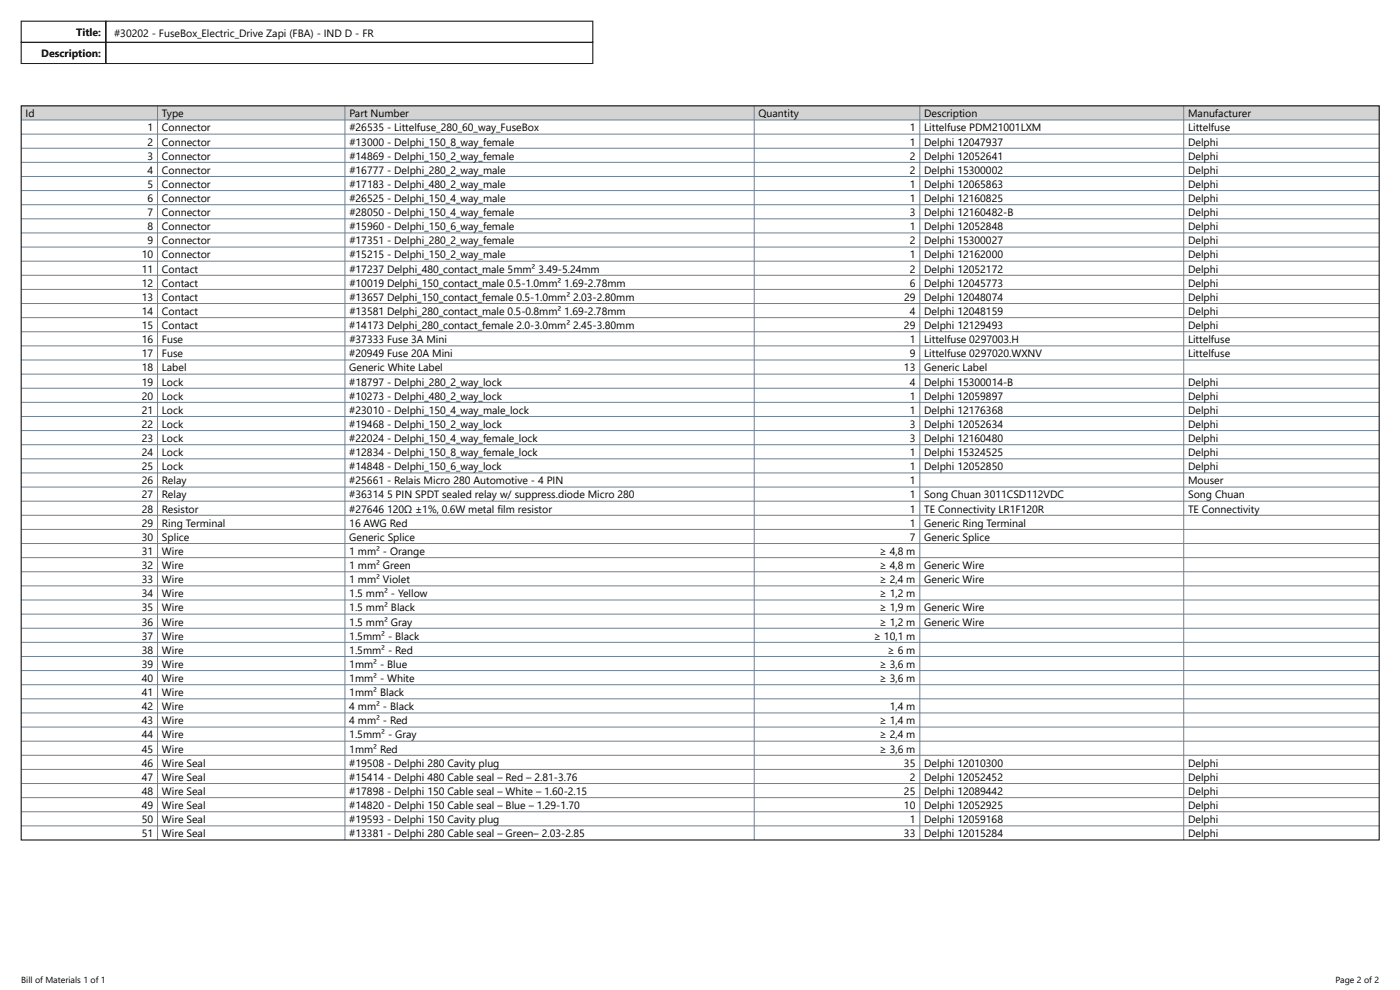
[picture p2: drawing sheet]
<svg xmlns="http://www.w3.org/2000/svg" width="420mm" height="297mm" viewBox="0 0 420 297" stroke-linecap="round" stroke-linejoin="round" font-family="sans-serif">
<defs><g id="words">
<g font-size="3.2">
<text x="22.9" y="10.8">Title:</text>
<text x="34.2" y="11.1">#30202 - FuseBox_Electric_Drive Zapi (FBA) - IND D - FR</text>
<text x="12.4" y="17.2">Description:</text>
<text x="7.7" y="35.2">Id</text>
<text x="48.6" y="35.2">Type</text>
<text x="104.8" y="35.2">Part Number</text>
<text x="227.5" y="35.2">Quantity</text>
<text x="277.2" y="35.2">Description</text>
<text x="356.3" y="35.2">Manufacturer</text>
<text x="44.2" y="39.4">1</text>
<text x="48.6" y="39.4">Connector</text>
<text x="104.8" y="39.4">#26535 - Littelfuse_280_60_way_FuseBox</text>
<text x="272.8" y="39.4">1</text>
<text x="277.2" y="39.4">Littelfuse PDM21001LXM</text>
<text x="356.3" y="39.4">Littelfuse</text>
<text x="44.2" y="43.6">2</text>
<text x="44.2" y="47.9">3</text>
<text x="48.6" y="43.6">Connector</text>
<text x="48.6" y="47.9">Connector</text>
<text x="104.8" y="43.6">#13000 - Delphi_150_8_way_female</text>
<text x="104.8" y="47.9">#14869 - Delphi_150_2_way_female</text>
<text x="272.8" y="43.6">1</text>
<text x="272.8" y="47.9">2</text>
<text x="277.2" y="43.6">Delphi 12047937</text>
<text x="277.2" y="47.9">Delphi 12052641</text>
<text x="356.3" y="43.6">Delphi</text>
<text x="356.3" y="47.9">Delphi</text>
<text x="44.2" y="52.1">4</text>
<text x="48.6" y="52.1">Connector</text>
<text x="104.8" y="52.1">#16777 - Delphi_280_2_way_male</text>
<text x="272.8" y="52.1">2</text>
<text x="277.2" y="52.1">Delphi 15300002</text>
<text x="356.3" y="52.1">Delphi</text>
<text x="44.2" y="56.3">5</text>
<text x="48.6" y="56.3">Connector</text>
<text x="104.8" y="56.3">#17183 - Delphi_480_2_way_male</text>
<text x="272.8" y="56.3">1</text>
<text x="277.2" y="56.3">Delphi 12065863</text>
<text x="356.3" y="56.3">Delphi</text>
<text x="44.2" y="60.6">6</text>
<text x="44.2" y="64.8">7</text>
<text x="48.6" y="60.6">Connector</text>
<text x="48.6" y="64.8">Connector</text>
<text x="104.8" y="60.6">#26525 - Delphi_150_4_way_male</text>
<text x="104.8" y="64.8">#28050 - Delphi_150_4_way_female</text>
<text x="272.8" y="60.6">1</text>
<text x="272.8" y="64.8">3</text>
<text x="277.2" y="60.6">Delphi 12160825</text>
<text x="277.2" y="64.8">Delphi 12160482-B</text>
<text x="356.3" y="60.6">Delphi</text>
<text x="356.3" y="64.8">Delphi</text>
<text x="44.2" y="69">8</text>
<text x="48.6" y="69">Connector</text>
<text x="104.8" y="69">#15960 - Delphi_150_6_way_female</text>
<text x="272.8" y="69">1</text>
<text x="277.2" y="69">Delphi 12052848</text>
<text x="356.3" y="69">Delphi</text>
<text x="42.5" y="77.5">10</text>
<text x="44.2" y="73.3">9</text>
<text x="48.6" y="77.5">Connector</text>
<text x="48.6" y="73.3">Connector</text>
<text x="104.8" y="77.5">#15215 - Delphi_150_2_way_male</text>
<text x="104.8" y="73.3">#17351 - Delphi_280_2_way_female</text>
<text x="272.8" y="77.5">1</text>
<text x="272.8" y="73.3">2</text>
<text x="277.2" y="77.5">Delphi 12162000</text>
<text x="277.2" y="73.3">Delphi 15300027</text>
<text x="356.3" y="77.5">Delphi</text>
<text x="356.3" y="73.3">Delphi</text>
<text x="42.5" y="81.7">11</text>
<text x="48.6" y="81.7">Contact</text>
<text x="104.8" y="81.7">#17237 Delphi_480_contact_male 5mm² 3.49-5.24mm</text>
<text x="272.8" y="81.7">2</text>
<text x="277.2" y="81.7">Delphi 12052172</text>
<text x="356.3" y="81.7">Delphi</text>
<text x="42.5" y="86">12</text>
<text x="48.6" y="86">Contact</text>
<text x="104.8" y="86">#10019 Delphi_150_contact_male 0.5-1.0mm² 1.69-2.78mm</text>
<text x="272.8" y="86">6</text>
<text x="277.2" y="86">Delphi 12045773</text>
<text x="356.3" y="86">Delphi</text>
<text x="42.5" y="90.2">13</text>
<text x="42.5" y="94.4">14</text>
<text x="48.6" y="90.2">Contact</text>
<text x="48.6" y="94.4">Contact</text>
<text x="104.8" y="90.2">#13657 Delphi_150_contact_female 0.5-1.0mm² 2.03-2.80mm</text>
<text x="104.8" y="94.4">#13581 Delphi_280_contact_male 0.5-0.8mm² 1.69-2.78mm</text>
<text x="271.1" y="90.2">29</text>
<text x="272.8" y="94.4">4</text>
<text x="277.2" y="94.4">Delphi 12048159</text>
<text x="277.2" y="90.2">Delphi 12048074</text>
<text x="356.3" y="94.4">Delphi</text>
<text x="356.3" y="90.2">Delphi</text>
<text x="42.5" y="98.7">15</text>
<text x="48.6" y="98.7">Contact</text>
<text x="104.8" y="98.7">#14173 Delphi_280_contact_female 2.0-3.0mm² 2.45-3.80mm</text>
<text x="271.1" y="98.7">29</text>
<text x="277.2" y="98.7">Delphi 12129493</text>
<text x="356.3" y="98.7">Delphi</text>
<text x="42.5" y="107.1">17</text>
<text x="42.5" y="102.9">16</text>
<text x="48.6" y="107.1">Fuse</text>
<text x="48.6" y="102.9">Fuse</text>
<text x="104.8" y="107.1">#20949 Fuse 20A Mini</text>
<text x="104.8" y="102.9">#37333 Fuse 3A Mini</text>
<text x="272.8" y="107.1">9</text>
<text x="272.8" y="102.9">1</text>
<text x="277.2" y="107.1">Littelfuse 0297020.WXNV</text>
<text x="277.2" y="102.9">Littelfuse 0297003.H</text>
<text x="356.3" y="107.1">Littelfuse</text>
<text x="356.3" y="102.9">Littelfuse</text>
<text x="42.5" y="111.4">18</text>
<text x="48.6" y="111.4">Label</text>
<text x="104.8" y="111.4">Generic White Label</text>
<text x="271.1" y="111.4">13</text>
<text x="277.2" y="111.4">Generic Label</text>
<text x="42.5" y="119.8">20</text>
<text x="42.5" y="115.6">19</text>
<text x="48.6" y="119.8">Lock</text>
<text x="48.6" y="115.6">Lock</text>
<text x="104.8" y="119.8">#10273 - Delphi_480_2_way_lock</text>
<text x="104.8" y="115.6">#18797 - Delphi_280_2_way_lock</text>
<text x="272.8" y="119.8">1</text>
<text x="272.8" y="115.6">4</text>
<text x="277.2" y="119.8">Delphi 12059897</text>
<text x="277.2" y="115.6">Delphi 15300014-B</text>
<text x="356.3" y="119.8">Delphi</text>
<text x="356.3" y="115.6">Delphi</text>
<text x="42.5" y="124.1">21</text>
<text x="48.6" y="124.1">Lock</text>
<text x="104.8" y="124.1">#23010 - Delphi_150_4_way_male_lock</text>
<text x="272.8" y="124.1">1</text>
<text x="277.2" y="124.1">Delphi 12176368</text>
<text x="356.3" y="124.1">Delphi</text>
<text x="42.5" y="128.3">22</text>
<text x="48.6" y="128.3">Lock</text>
<text x="104.8" y="128.3">#19468 - Delphi_150_2_way_lock</text>
<text x="272.8" y="128.3">3</text>
<text x="277.2" y="128.3">Delphi 12052634</text>
<text x="356.3" y="128.3">Delphi</text>
<text x="42.5" y="136.8">24</text>
<text x="42.5" y="132.5">23</text>
<text x="48.6" y="136.8">Lock</text>
<text x="48.6" y="132.5">Lock</text>
<text x="104.8" y="136.8">#12834 - Delphi_150_8_way_female_lock</text>
<text x="104.8" y="132.5">#22024 - Delphi_150_4_way_female_lock</text>
<text x="272.8" y="136.8">1</text>
<text x="272.8" y="132.5">3</text>
<text x="277.2" y="136.8">Delphi 15324525</text>
<text x="277.2" y="132.5">Delphi 12160480</text>
<text x="356.3" y="136.8">Delphi</text>
<text x="356.3" y="132.5">Delphi</text>
<text x="42.5" y="141">25</text>
<text x="48.6" y="141">Lock</text>
<text x="104.8" y="141">#14848 - Delphi_150_6_way_lock</text>
<text x="272.8" y="141">1</text>
<text x="277.2" y="141">Delphi 12052850</text>
<text x="356.3" y="141">Delphi</text>
<text x="42.5" y="149.5">27</text>
<text x="42.5" y="145.2">26</text>
<text x="48.6" y="149.5">Relay</text>
<text x="48.6" y="145.2">Relay</text>
<text x="104.8" y="149.5">#36314 5 PIN SPDT sealed relay w/ suppress.diode Micro 280</text>
<text x="104.8" y="145.2">#25661 - Relais Micro 280 Automotive - 4 PIN</text>
<text x="272.8" y="149.5">1</text>
<text x="272.8" y="145.2">1</text>
<text x="277.2" y="149.5">Song Chuan 3011CSD112VDC</text>
<text x="356.3" y="149.5">Song Chuan</text>
<text x="356.3" y="145.2">Mouser</text>
<text x="42.5" y="153.7">28</text>
<text x="48.6" y="153.7">Resistor</text>
<text x="104.8" y="153.7">#27646 120Ω ±1%, 0.6W metal film resistor</text>
<text x="272.8" y="153.7">1</text>
<text x="277.2" y="153.7">TE Connectivity LR1F120R</text>
<text x="356.3" y="153.7">TE Connectivity</text>
<text x="42.5" y="157.9">29</text>
<text x="48.6" y="157.9">Ring Terminal</text>
<text x="104.8" y="157.9">16 AWG Red</text>
<text x="272.8" y="157.9">1</text>
<text x="277.2" y="157.9">Generic Ring Terminal</text>
<text x="42.5" y="162.2">30</text>
<text x="42.5" y="166.4">31</text>
<text x="48.6" y="162.2">Splice</text>
<text x="48.6" y="166.4">Wire</text>
<text x="104.8" y="162.2">Generic Splice</text>
<text x="104.8" y="166.4">1 mm² - Orange</text>
<text x="263.8" y="166.4">≥ 4,8 m</text>
<text x="272.8" y="162.2">7</text>
<text x="277.2" y="162.2">Generic Splice</text>
<text x="42.5" y="170.6">32</text>
<text x="48.6" y="170.6">Wire</text>
<text x="104.8" y="170.6">1 mm² Green</text>
<text x="263.8" y="170.6">≥ 4,8 m</text>
<text x="277.2" y="170.6">Generic Wire</text>
<text x="42.5" y="174.9">33</text>
<text x="42.5" y="179.1">34</text>
<text x="48.6" y="174.9">Wire</text>
<text x="48.6" y="179.1">Wire</text>
<text x="104.8" y="174.9">1 mm² Violet</text>
<text x="104.8" y="179.1">1.5 mm² - Yellow</text>
<text x="263.8" y="174.9">≥ 2,4 m</text>
<text x="263.8" y="179.1">≥ 1,2 m</text>
<text x="277.2" y="174.9">Generic Wire</text>
<text x="42.5" y="183.3">35</text>
<text x="48.6" y="183.3">Wire</text>
<text x="104.8" y="183.3">1.5 mm² Black</text>
<text x="263.8" y="183.3">≥ 1,9 m</text>
<text x="277.2" y="183.3">Generic Wire</text>
<text x="42.5" y="187.6">36</text>
<text x="42.5" y="191.8">37</text>
<text x="48.6" y="187.6">Wire</text>
<text x="48.6" y="191.8">Wire</text>
<text x="104.8" y="187.6">1.5 mm² Gray</text>
<text x="104.8" y="191.8">1.5mm² - Black</text>
<text x="262.1" y="191.8">≥ 10,1 m</text>
<text x="263.8" y="187.6">≥ 1,2 m</text>
<text x="277.2" y="187.6">Generic Wire</text>
<text x="42.5" y="196">38</text>
<text x="48.6" y="196">Wire</text>
<text x="104.8" y="196">1.5mm² - Red</text>
<text x="266.2" y="196">≥ 6 m</text>
<text x="42.5" y="200.3">39</text>
<text x="48.6" y="200.3">Wire</text>
<text x="104.8" y="200.3">1mm² - Blue</text>
<text x="263.8" y="200.3">≥ 3,6 m</text>
<text x="42.5" y="204.5">40</text>
<text x="42.5" y="208.7">41</text>
<text x="48.6" y="204.5">Wire</text>
<text x="48.6" y="208.7">Wire</text>
<text x="104.8" y="204.5">1mm² - White</text>
<text x="104.8" y="208.7">1mm² Black</text>
<text x="263.8" y="204.5">≥ 3,6 m</text>
<text x="42.5" y="213">42</text>
<text x="48.6" y="213">Wire</text>
<text x="104.8" y="213">4 mm² - Black</text>
<text x="266.8" y="213">1,4 m</text>
<text x="42.5" y="217.2">43</text>
<text x="42.5" y="221.4">44</text>
<text x="48.6" y="217.2">Wire</text>
<text x="48.6" y="221.4">Wire</text>
<text x="104.8" y="217.2">4 mm² - Red</text>
<text x="104.8" y="221.4">1.5mm² - Gray</text>
<text x="263.8" y="217.2">≥ 1,4 m</text>
<text x="263.8" y="221.4">≥ 2,4 m</text>
<text x="42.5" y="225.7">45</text>
<text x="48.6" y="225.7">Wire</text>
<text x="104.8" y="225.7">1mm² Red</text>
<text x="263.8" y="225.7">≥ 3,6 m</text>
<text x="42.5" y="229.9">46</text>
<text x="48.6" y="229.9">Wire Seal</text>
<text x="104.8" y="229.9">#19508 - Delphi 280 Cavity plug</text>
<text x="271.1" y="229.9">35</text>
<text x="277.2" y="229.9">Delphi 12010300</text>
<text x="356.3" y="229.9">Delphi</text>
<text x="42.5" y="238.4">48</text>
<text x="42.5" y="234.1">47</text>
<text x="48.6" y="238.4">Wire Seal</text>
<text x="48.6" y="234.1">Wire Seal</text>
<text x="104.8" y="238.4">#17898 - Delphi 150 Cable seal – White – 1.60-2.15</text>
<text x="104.8" y="234.1">#15414 - Delphi 480 Cable seal – Red – 2.81-3.76</text>
<text x="271.1" y="238.4">25</text>
<text x="272.8" y="234.1">2</text>
<text x="277.2" y="238.4">Delphi 12089442</text>
<text x="277.2" y="234.1">Delphi 12052452</text>
<text x="356.3" y="234.1">Delphi</text>
<text x="356.3" y="238.4">Delphi</text>
<text x="42.5" y="242.6">49</text>
<text x="48.6" y="242.6">Wire Seal</text>
<text x="104.8" y="242.6">#14820 - Delphi 150 Cable seal – Blue – 1.29-1.70</text>
<text x="271.1" y="242.6">10</text>
<text x="277.2" y="242.6">Delphi 12052925</text>
<text x="356.3" y="242.6">Delphi</text>
<text x="42.5" y="251.1">51</text>
<text x="42.5" y="246.8">50</text>
<text x="48.6" y="251.1">Wire Seal</text>
<text x="48.6" y="246.8">Wire Seal</text>
<text x="104.8" y="251.1">#13381 - Delphi 280 Cable seal – Green– 2.03-2.85</text>
<text x="104.8" y="246.8">#19593 - Delphi 150 Cavity plug</text>
<text x="271.1" y="251.1">33</text>
<text x="272.8" y="246.8">1</text>
<text x="277.2" y="251.1">Delphi 12015284</text>
<text x="277.2" y="246.8">Delphi 12059168</text>
<text x="356.3" y="246.8">Delphi</text>
<text x="356.3" y="251.1">Delphi</text>
</g>
<g font-size="2.6">
<text x="6.3" y="294.8">Bill of Materials 1 of 1</text>
<text x="400.6" y="294.8">Page 2 of 2</text>
</g>
</g></defs>
<path d="M6.4 31.7h407.2v4.3h-407.2z" fill-rule="evenodd" fill="#d3d3d3"/>
<g fill="none" stroke="#708090" stroke-width=".3">
<path d="M6.4 36h407.2M47.2 31.7v220.2M103.5 31.7v220.2M226.2 31.7v220.2M275.9 31.7v220.2M355 31.7v220.2M6.4 40.2h407.2M6.4 44.4h407.2M6.4 48.7h407.2M6.4 52.9h407.2M6.4 57.1h407.2M6.4 61.4h407.2"/>
<path d="M6.4 65.6h407.2M6.4 69.8h407.2M6.4 74.1h407.2M6.4 78.3h407.2M6.4 82.5h407.2M6.4 86.8h407.2M6.4 91h407.2M6.4 95.2h407.2M6.4 99.5h407.2M6.4 103.7h407.2M6.4 107.9h407.2M6.4 112.2h407.2"/>
<path d="M6.4 116.4h407.2M6.4 120.6h407.2M6.4 124.9h407.2M6.4 129.1h407.2M6.4 133.3h407.2M6.4 137.6h407.2M6.4 141.8h407.2M6.4 146h407.2M6.4 150.3h407.2M6.4 154.5h407.2M6.4 158.7h407.2M6.4 163h407.2"/>
<path d="M6.4 167.2h407.2M6.4 171.4h407.2M6.4 175.7h407.2M6.4 179.9h407.2M6.4 184.1h407.2M6.4 188.4h407.2M6.4 192.6h407.2M6.4 196.8h407.2M6.4 201.1h407.2M6.4 205.3h407.2M6.4 209.5h407.2M6.4 213.8h407.2"/>
<path d="M6.4 218h407.2M6.4 222.2h407.2M6.4 226.5h407.2M6.4 230.7h407.2M6.4 234.9h407.2M6.4 239.2h407.2M6.4 243.4h407.2M6.4 247.6h407.2"/>
</g>
<path d="M6.4 6.3h25.4v6.4h-25.4zM6.4 12.7h25.4v6.3h-25.4zM31.8 6.3h146v6.4h-146zM31.8 12.7h146v6.3h-146zM6.4 31.7h407.2v220.2h-407.2z" fill="none" stroke="#000" stroke-width=".3"/>
<use href="#words"/>
</svg>
